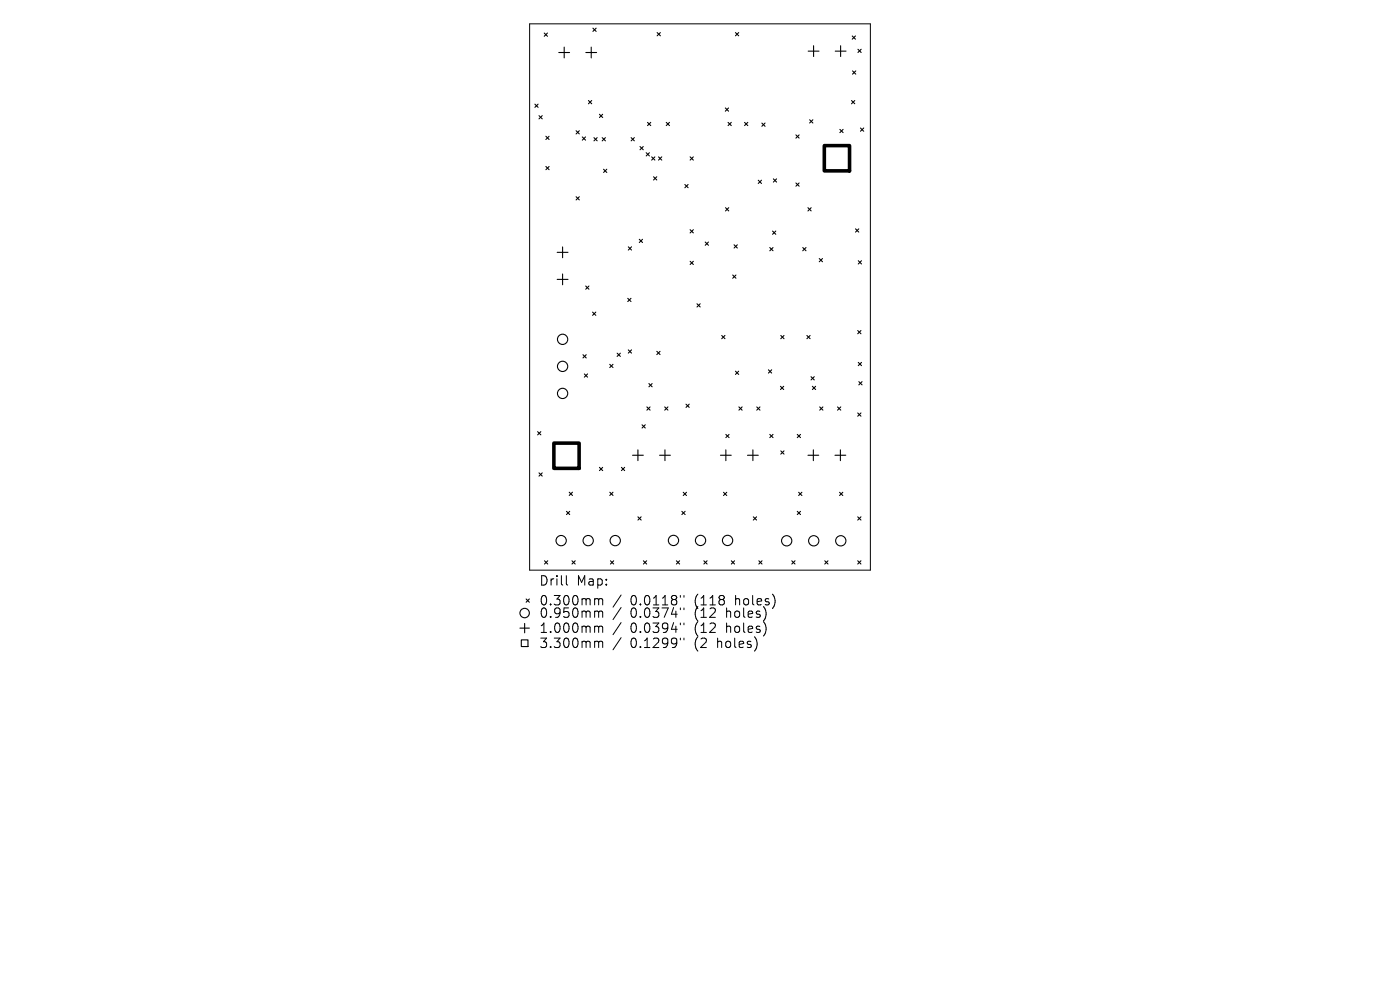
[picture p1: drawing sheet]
<svg xmlns="http://www.w3.org/2000/svg" width="297mm" height="210mm" viewBox="0 0 297 210" stroke-linecap="round" stroke-linejoin="round" font-family="sans-serif">
<defs><g id="words">
<g font-size="2.8">
<text x="114.3" y="124.5">Drill</text>
<text x="122.3" y="124.5">Map:</text>
<text x="114.3" y="128.7">0.300mm</text>
<text x="114.3" y="131.3">0.950mm</text>
<text x="133.7" y="128.7">0.0118&quot;</text>
<text x="133.7" y="131.3">0.0374&quot;</text>
<text x="147.5" y="128.7">(118</text>
<text x="147.5" y="131.3">(12</text>
<text x="154.3" y="131.3">holes)</text>
<text x="156.2" y="128.7">holes)</text>
<text x="114.3" y="134.5">1.000mm</text>
<text x="114.3" y="137.7">3.300mm</text>
<text x="133.7" y="134.5">0.0394&quot;</text>
<text x="133.7" y="137.7">0.1299&quot;</text>
<text x="147.5" y="134.5">(12</text>
<text x="147.5" y="137.7">(2</text>
<text x="152.4" y="137.7">holes)</text>
<text x="154.3" y="134.5">holes)</text>
</g>
</g></defs>
<g fill="none" stroke="#000" stroke-width=".21">
<path d="M112.4 5.1h72.2v115.8h-72.2zM120.1 122.1v1.7l.3 .3M126.4 127h.3l.3 .3M126.4 129.6h.3l.3 .3M126.4 132.8h.3l.3 .3M126.4 136h.3l.3 .3M127 127.3l.3-.3 .5 .1 .1 1.2M127 127.3v1M127 129.9v1.1M127 133.1v1.1M127 136.3v1.1M127 129.9l.3-.3 .5 .1 .1 1.3"/>
<path d="M127 133.1l.3-.3 .5 .1 .1 1.3M127 136.3l.3-.3 .5 .1 .1 1.3M131.8 126.2l-1.7 2.6M131.8 128.9l-1.7 2.5M131.8 132.1l-1.7 2.5M131.8 135.3l-1.7 2.5M144.3 126.3v.4M144.3 129v.3M144.3 132.2v.3M144.3 135.4v.3M145.1 126.3v.4M145.1 129v.3"/>
<path d="M145.1 132.2v.3M145.1 135.4v.3"/>
</g>
<g fill="none" stroke="#000" stroke-width=".23">
<path d="M115.5 7l.6 .7M116.1 7l-.6 .7M118.5 11.1h2.3M119.7 10v2.3M124.3 11.1h2.3M125.4 10v2.3M125.8 6l.7 .7M126.5 6l-.7 .7M139.4 6.9l.7 .7M140.1 6.9l-.7 .7M156 6.9l.7 .7M156.7 6.9l-.7 .7"/>
<path d="M171.4 10.8h2.3M172.6 9.7v2.3M177.2 10.8h2.3M178.3 9.7v2.3M180.8 7.6l.7 .7M180.9 15l.6 .7M181.5 7.6l-.7 .7M181.5 15l-.6 .7M182 10.5l.7 .6M182.7 10.5l-.7 .6M113.5 22.1l.7 .7M114.2 22.1l-.7 .7"/>
<path d="M114.3 24.5l.7 .7M115 24.5l-.7 .7M115.8 28.9l.7 .7M115.8 35.3l.7 .7M116.5 28.9l-.7 .7M116.5 35.3l-.7 .7M122.2 27.7l.7 .7M122.9 27.7l-.7 .7M123.5 29l.7 .7M124.2 29l-.7 .7M124.8 21.3l.7 .7M125.5 21.3l-.7 .7"/>
<path d="M126 29.2l.7 .7M126.7 29.2l-.7 .7M127.2 24.2l.7 .7M127.8 29.2l.6 .7M127.9 24.2l-.7 .7M128 35.9l.7 .7M128.4 29.2l-.6 .7M128.7 35.9l-.7 .7M133.9 29.2l.7 .7M134.6 29.2l-.7 .7M135.8 31.1l.7 .7M136.5 31.1l-.7 .7"/>
<path d="M137.1 32.4l.7 .7M137.4 26l.7 .6M137.8 32.4l-.7 .7M138.1 26l-.7 .6M138.2 33.3l.7 .7M138.6 37.5l.7 .7M138.9 33.3l-.7 .7M139.3 37.5l-.7 .7M139.7 33.3l.7 .7M140.4 33.3l-.7 .7M141.3 26l.7 .6M142 26l-.7 .6"/>
<path d="M145.3 39.1l.7 .7M146 39.1l-.7 .7M146.4 33.3l.7 .7M147.1 33.3l-.7 .7M153.9 22.9l.7 .7M154.5 26l.6 .6M154.6 22.9l-.7 .7M155.1 26l-.6 .6M158 26l.6 .6M158.6 26l-.6 .6M160.9 38.2l.6 .7M161.5 38.2l-.6 .7"/>
<path d="M161.6 26.1l.7 .7M162.3 26.1l-.7 .7M164.1 37.9l.7 .7M164.8 37.9l-.7 .7M168.8 28.6l.7 .7M168.8 38.8l.7 .7M169.5 38.8l-.7 .7M169.5 28.6l-.7 .7M171.8 25.4l.6 .7M172.4 25.4l-.6 .7M178.2 27.4l.7 .7M178.9 27.4l-.7 .7"/>
<path d="M180.6 21.3l.7 .7M181.3 21.3l-.7 .7M182.5 27.2l.7 .6M183.2 27.2l-.7 .6M118.2 53.5h2.3M118.2 59.3h2.3M119.4 52.4v2.3M119.4 58.1v2.3M122.2 41.7l.7 .7M122.9 41.7l-.7 .7M133.3 52.4l.7 .6M134 52.4l-.7 .6"/>
<path d="M135.6 50.8l.7 .6M136.3 50.8l-.7 .6M146.4 48.7l.7 .7M146.4 55.4l.7 .7M147.1 48.7l-.7 .7M147.1 55.4l-.7 .7M149.6 51.3l.7 .7M150.3 51.3l-.7 .7M153.9 44.1l.7 .6M154.6 44.1l-.7 .6M155.4 58.3l.7 .7M155.7 51.9l.7 .7"/>
<path d="M156.1 58.3l-.7 .7M156.4 51.9l-.7 .7M163.3 52.5l.7 .7M163.9 49l.7 .7M164 52.5l-.7 .7M164.6 49l-.7 .7M170.3 52.5l.7 .7M171 52.5l-.7 .7M171.4 44.1l.7 .6M172.1 44.1l-.7 .6M173.8 54.8l.7 .7M174.5 54.8l-.7 .7"/>
<path d="M181.5 48.5l.7 .7M182.1 55.3l.7 .7M182.2 48.5l-.7 .7M182.8 55.3l-.7 .7M123.7 75.2l.7 .7M124 79.3l.7 .7M124.3 60.7l.6 .7M124.4 75.2l-.7 .7M124.7 79.3l-.7 .7M124.9 60.7l-.6 .7M125.7 66.2l.7 .7M126.4 66.2l-.7 .7"/>
<path d="M129.4 77.3l.6 .7M130 77.3l-.6 .7M130.9 74.9l.7 .7M131.6 74.9l-.7 .7M133.2 63.3l.7 .7M133.3 74.2l.7 .7M133.9 63.3l-.7 .7M134 74.2l-.7 .7M139.3 74.5l.7 .7M140 74.5l-.7 .7M147.9 64.4l.6 .7M148.5 64.4l-.6 .7"/>
<path d="M153.1 71.2l.7 .7M153.8 71.2l-.7 .7M156 78.7l.7 .7M156.7 78.7l-.7 .7M163 78.4l.7 .7M163.7 78.4l-.7 .7M165.6 71.2l.7 .7M166.3 71.2l-.7 .7M171.2 71.2l.7 .7M171.9 71.2l-.7 .7M172.1 79.9l.6 .7M172.7 79.9l-.6 .7"/>
<path d="M182 70.1l.6 .7M182.1 76.9l.7 .7M182.6 70.1l-.6 .7M182.8 76.9l-.7 .7M114.1 91.6l.6 .7M114.7 91.6l-.6 .7M127.2 99.1l.7 .7M127.9 99.1l-.7 .7M131.8 99.1l.7 .7M132.5 99.1l-.7 .7M134.2 96.6h2.3M135.3 95.4v2.3"/>
<path d="M136.2 90.1l.7 .7M136.9 90.1l-.7 .7M137.2 86.3l.7 .7M137.7 81.4l.6 .7M137.9 86.3l-.7 .7M138.3 81.4l-.6 .7M139.9 96.6h2.3M141 86.3l.7 .7M141.1 95.4v2.3M141.7 86.3l-.7 .7M145.5 85.7l.7 .7M146.2 85.7l-.7 .7"/>
<path d="M152.8 96.6h2.3M154 92.1l.7 .7M154 95.4v2.3M154.7 92.1l-.7 .7M156.8 86.3l.6 .7M157.4 86.3l-.6 .7M158.6 96.6h2.3M159.7 95.4v2.3M160.5 86.3l.7 .7M161.2 86.3l-.7 .7M163.3 92.1l.7 .7M164 92.1l-.7 .7"/>
<path d="M165.6 81.9l.7 .7M165.6 95.6l.7 .7M166.3 81.9l-.7 .7M166.3 95.6l-.7 .7M169.1 92.1l.7 .7M169.8 92.1l-.7 .7M171.4 96.6h2.3M172.3 81.9l.7 .7M172.5 95.4v2.3M173 81.9l-.7 .7M173.9 86.3l.7 .7M174.6 86.3l-.7 .7"/>
<path d="M177.1 96.6h2.3M177.7 86.3l.7 .7M178.3 95.4v2.3M178.4 86.3l-.7 .7M182 87.6l.6 .7M182.2 81l.7 .6M182.6 87.6l-.6 .7M182.9 81l-.7 .6M114.3 100.3l.7 .7M115 100.3l-.7 .7M115.5 119l.7 .6M116.2 119l-.7 .6"/>
<path d="M120.2 108.5l.7 .7M120.8 104.4l.6 .7M120.9 108.5l-.7 .7M121.3 119l.7 .6M121.4 104.4l-.6 .7M122 119l-.7 .6M129.4 104.4l.7 .7M129.5 119l.7 .6M130.1 104.4l-.7 .7M130.2 119l-.7 .6M135.3 109.6l.7 .7M136 109.6l-.7 .7"/>
<path d="M136.5 119l.7 .6M137.2 119l-.7 .6M143.5 119l.7 .6M144.2 119l-.7 .6M144.7 108.5l.6 .7M144.9 104.4l.7 .7M145.3 108.5l-.6 .7M145.6 104.4l-.7 .7M149.3 119l.7 .6M150 119l-.7 .6M153.5 104.4l.7 .7M154.2 104.4l-.7 .7"/>
<path d="M155.1 119l.7 .6M155.8 119l-.7 .6M159.8 109.6l.7 .7M160.5 109.6l-.7 .7M161 119l.7 .6M161.7 119l-.7 .6M168 119l.7 .6M168.7 119l-.7 .6M169.1 108.5l.7 .7M169.4 104.4l.7 .7M169.8 108.5l-.7 .7M170.1 104.4l-.7 .7"/>
<path d="M175 119l.7 .6M175.7 119l-.7 .6M178.1 104.4l.7 .7M178.8 104.4l-.7 .7M182 109.6l.6 .7M182 119l.6 .6M182.6 109.6l-.6 .7M182.6 119l-.6 .6M110.3 133.2h2M110.6 135.7h1.4v1.5h-1.4zM111.3 132.2v2M111.6 127.1l.7 .6"/>
<path d="M112.3 127.1l-.7 .6"/>
<circle cx="119.4" cy="77.7" r="1.09"/>
<circle cx="119.4" cy="72" r="1.09"/>
<circle cx="119.4" cy="83.5" r="1.09"/>
<circle cx="119" cy="114.7" r="1.09"/>
<circle cx="124.8" cy="114.7" r="1.09"/>
<circle cx="130.5" cy="114.7" r="1.09"/>
<circle cx="142.9" cy="114.6" r="1.09"/>
<circle cx="148.6" cy="114.6" r="1.09"/>
<circle cx="154.4" cy="114.6" r="1.09"/>
<circle cx="166.9" cy="114.7" r="1.09"/>
<circle cx="172.6" cy="114.7" r="1.09"/>
<circle cx="178.4" cy="114.7" r="1.09"/>
<circle cx="111.3" cy="130" r="1"/>
</g>
<path d="M174.9 30.9h5.3v5.3h-5.3zM117.5 94h5.4v5.4h-5.4z" fill="none" stroke="#000" stroke-width=".76"/>
<use href="#words"/>
</svg>
